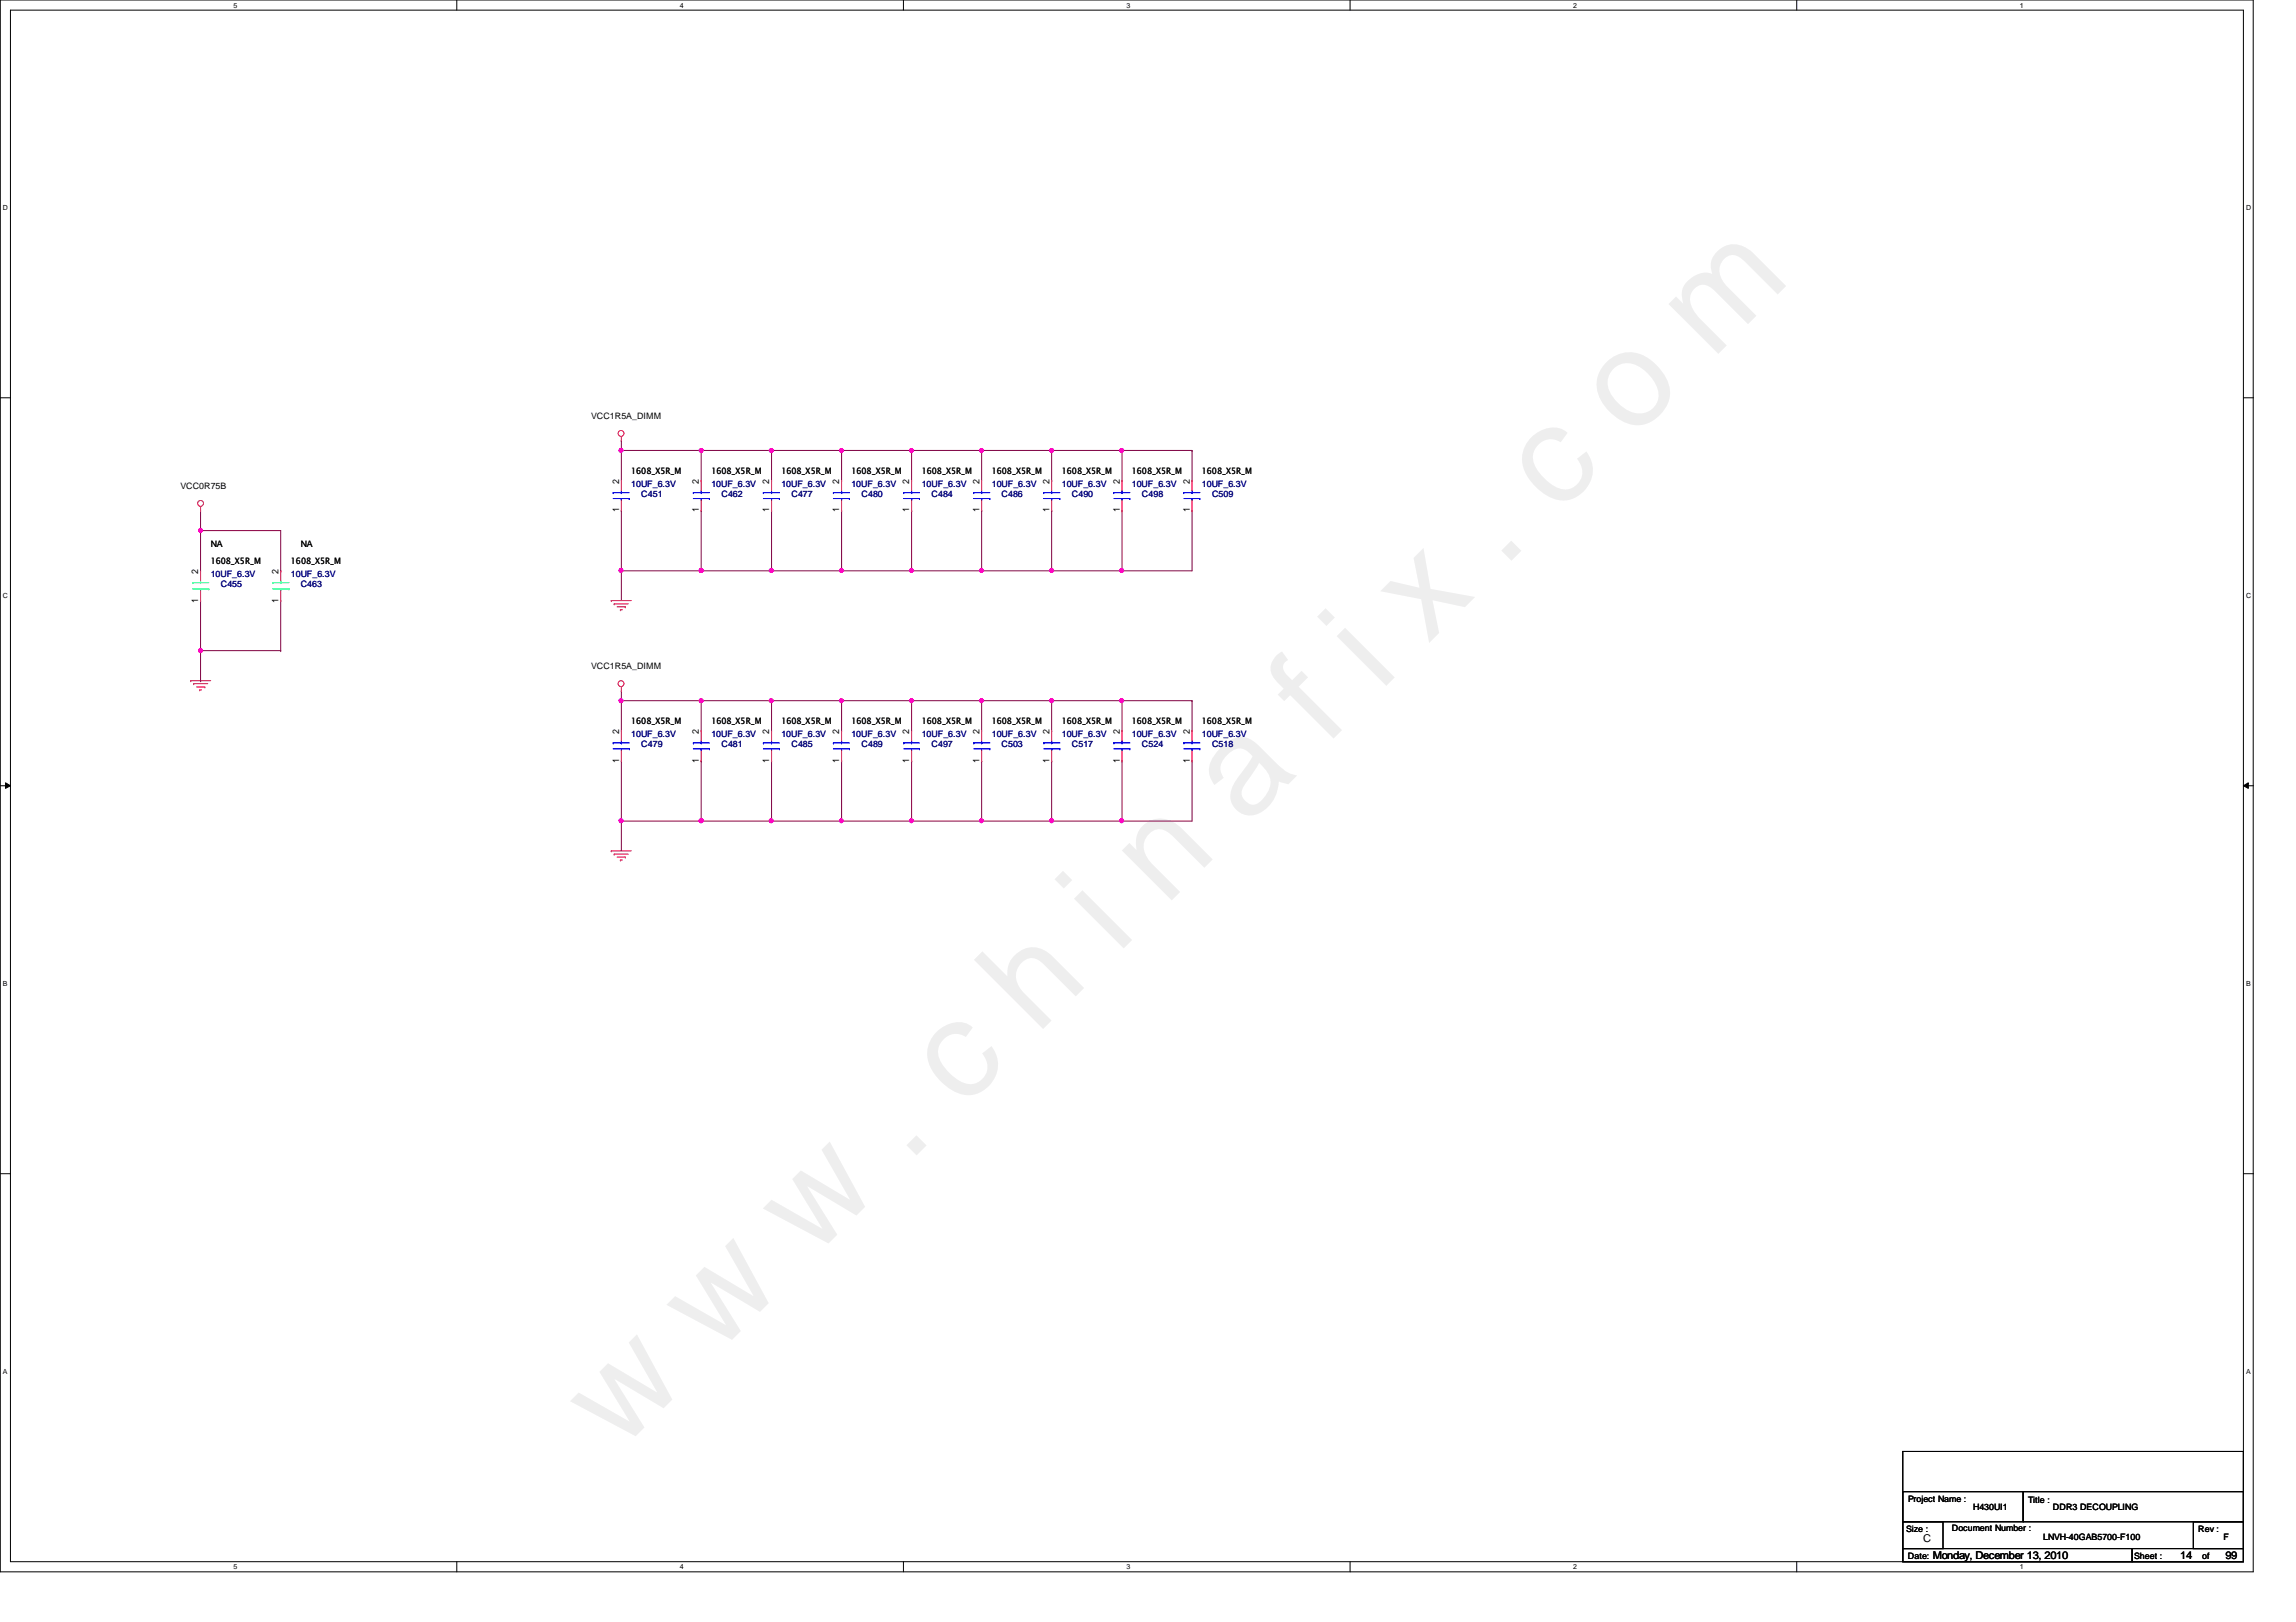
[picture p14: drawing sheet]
<svg xmlns="http://www.w3.org/2000/svg" width="297mm" height="210mm" viewBox="0 0 297 210" stroke-linecap="round" stroke-linejoin="round" font-family="sans-serif">
<defs><g id="words">
<text font-size="17.6" fill="#f0f" x="80.1" y="188" transform="rotate(-45 80.1 188)">w w w . c h i n a f i x . c o m</text>
<g font-size="1.4">
<text x="248.8" y="199.5">C</text>
<text x="250.1" y="201.7">Monday, December 13, 2010</text>
<text x="282.1" y="201.7">14</text>
<text x="287.9" y="201.7">99</text>
</g>
<g font-size="1.2">
<text x="80.1" y="62.6" transform="rotate(-90 80.1 62.6)">2</text>
<text x="90.4" y="62.6" transform="rotate(-90 90.4 62.6)">2</text>
<text x="99.5" y="62.6" transform="rotate(-90 99.5 62.6)">2</text>
<text x="108.6" y="62.6" transform="rotate(-90 108.6 62.6)">2</text>
<text x="117.6" y="62.6" transform="rotate(-90 117.6 62.6)">2</text>
<text x="126.7" y="62.6" transform="rotate(-90 126.7 62.6)">2</text>
<text x="135.8" y="62.6" transform="rotate(-90 135.8 62.6)">2</text>
<text x="144.9" y="62.6" transform="rotate(-90 144.9 62.6)">2</text>
<text x="153.9" y="62.6" transform="rotate(-90 153.9 62.6)">2</text>
<text x="80.1" y="66.3" transform="rotate(-90 80.1 66.3)">1</text>
<text x="90.4" y="66.3" transform="rotate(-90 90.4 66.3)">1</text>
<text x="99.5" y="66.3" transform="rotate(-90 99.5 66.3)">1</text>
<text x="108.6" y="66.3" transform="rotate(-90 108.6 66.3)">1</text>
<text x="117.6" y="66.3" transform="rotate(-90 117.6 66.3)">1</text>
<text x="126.7" y="66.3" transform="rotate(-90 126.7 66.3)">1</text>
<text x="135.8" y="66.3" transform="rotate(-90 135.8 66.3)">1</text>
<text x="144.9" y="66.3" transform="rotate(-90 144.9 66.3)">1</text>
<text x="153.9" y="66.3" transform="rotate(-90 153.9 66.3)">1</text>
<text x="25.7" y="78" transform="rotate(-90 25.7 78)">1</text>
<text x="25.7" y="74.3" transform="rotate(-90 25.7 74.3)">2</text>
<text x="36" y="78" transform="rotate(-90 36 78)">1</text>
<text x="36" y="74.3" transform="rotate(-90 36 74.3)">2</text>
<text x="80.1" y="95" transform="rotate(-90 80.1 95)">2</text>
<text x="90.4" y="95" transform="rotate(-90 90.4 95)">2</text>
<text x="99.5" y="95" transform="rotate(-90 99.5 95)">2</text>
<text x="108.6" y="95" transform="rotate(-90 108.6 95)">2</text>
<text x="117.6" y="95" transform="rotate(-90 117.6 95)">2</text>
<text x="126.7" y="95" transform="rotate(-90 126.7 95)">2</text>
<text x="135.8" y="95" transform="rotate(-90 135.8 95)">2</text>
<text x="144.9" y="95" transform="rotate(-90 144.9 95)">2</text>
<text x="153.9" y="95" transform="rotate(-90 153.9 95)">2</text>
<text x="80.1" y="98.7" transform="rotate(-90 80.1 98.7)">1</text>
<text x="90.4" y="98.7" transform="rotate(-90 90.4 98.7)">1</text>
<text x="99.5" y="98.7" transform="rotate(-90 99.5 98.7)">1</text>
<text x="108.6" y="98.7" transform="rotate(-90 108.6 98.7)">1</text>
<text x="117.6" y="98.7" transform="rotate(-90 117.6 98.7)">1</text>
<text x="126.7" y="98.7" transform="rotate(-90 126.7 98.7)">1</text>
<text x="135.8" y="98.7" transform="rotate(-90 135.8 98.7)">1</text>
<text x="144.9" y="98.7" transform="rotate(-90 144.9 98.7)">1</text>
<text x="153.9" y="98.7" transform="rotate(-90 153.9 98.7)">1</text>
</g>
<g font-size="1.1">
<text x="76.5" y="54.2">VCC1R5A_DIMM</text>
<text x="23.4" y="63.3">VCC0R75B</text>
<text x="81.7" y="61.3">1608_X5R_M</text>
<text x="92" y="61.3">1608_X5R_M</text>
<text x="101.1" y="61.3">1608_X5R_M</text>
<text x="110.1" y="61.3">1608_X5R_M</text>
<text x="119.2" y="61.3">1608_X5R_M</text>
<text x="128.3" y="61.3">1608_X5R_M</text>
<text x="137.4" y="61.3">1608_X5R_M</text>
<text x="146.4" y="61.3">1608_X5R_M</text>
<text x="155.5" y="61.3">1608_X5R_M</text>
<text x="27.3" y="70.8">NA</text>
<text x="38.9" y="70.8">NA</text>
<text x="27.3" y="73">1608_X5R_M</text>
<text x="37.6" y="73">1608_X5R_M</text>
<text x="76.5" y="86.6">VCC1R5A_DIMM</text>
<text x="81.7" y="93.7">1608_X5R_M</text>
<text x="92" y="93.7">1608_X5R_M</text>
<text x="101.1" y="93.7">1608_X5R_M</text>
<text x="110.1" y="93.7">1608_X5R_M</text>
<text x="119.2" y="93.7">1608_X5R_M</text>
<text x="128.3" y="93.7">1608_X5R_M</text>
<text x="137.4" y="93.7">1608_X5R_M</text>
<text x="146.4" y="93.7">1608_X5R_M</text>
<text x="155.5" y="93.7">1608_X5R_M</text>
<text x="246.8" y="194.4">Project Name :</text>
<text x="255.3" y="195.4">H430UI1</text>
<text x="262.4" y="194.5">Title :</text>
<text x="265.6" y="195.4">DDR3 DECOUPLING</text>
<text x="246.6" y="198.3">Size :</text>
<text x="246.8" y="201.8">Date:</text>
<text x="252.5" y="198.2">Document Number :</text>
<text x="264.3" y="199.3">LNVH-40GAB5700-F100</text>
<text x="276.1" y="201.8">Sheet :</text>
<text x="284.4" y="198.3">Rev :</text>
<text x="284.9" y="201.8">of</text>
<text x="287.7" y="199.3">F</text>
</g>
<g font-size="1.1" fill="#000080">
<text x="81.7" y="63">10UF_6.3V</text>
<text x="83" y="64.3">C451</text>
<text x="92" y="63">10UF_6.3V</text>
<text x="93.3" y="64.3">C462</text>
<text x="101.1" y="63">10UF_6.3V</text>
<text x="102.4" y="64.3">C477</text>
<text x="110.1" y="63">10UF_6.3V</text>
<text x="111.5" y="64.3">C480</text>
<text x="119.2" y="63">10UF_6.3V</text>
<text x="120.5" y="64.3">C484</text>
<text x="128.3" y="63">10UF_6.3V</text>
<text x="129.6" y="64.3">C486</text>
<text x="137.4" y="63">10UF_6.3V</text>
<text x="138.7" y="64.3">C490</text>
<text x="146.4" y="63">10UF_6.3V</text>
<text x="147.7" y="64.3">C498</text>
<text x="155.5" y="63">10UF_6.3V</text>
<text x="156.8" y="64.3">C509</text>
<text x="27.3" y="74.7">10UF_6.3V</text>
<text x="28.6" y="76">C455</text>
<text x="37.6" y="74.7">10UF_6.3V</text>
<text x="38.9" y="76">C463</text>
<text x="81.7" y="95.4">10UF_6.3V</text>
<text x="92" y="95.4">10UF_6.3V</text>
<text x="101.1" y="95.4">10UF_6.3V</text>
<text x="110.1" y="95.4">10UF_6.3V</text>
<text x="119.2" y="95.4">10UF_6.3V</text>
<text x="128.3" y="95.4">10UF_6.3V</text>
<text x="137.4" y="95.4">10UF_6.3V</text>
<text x="146.4" y="95.4">10UF_6.3V</text>
<text x="155.5" y="95.4">10UF_6.3V</text>
<text x="83" y="96.7">C479</text>
<text x="93.3" y="96.7">C481</text>
<text x="102.4" y="96.7">C485</text>
<text x="111.5" y="96.7">C489</text>
<text x="120.5" y="96.7">C497</text>
<text x="129.6" y="96.7">C503</text>
<text x="138.7" y="96.7">C517</text>
<text x="147.7" y="96.7">C524</text>
<text x="156.8" y="96.7">C518</text>
</g>
<g font-size=".9">
<text x="30.2" y="1">5</text>
<text x="88" y="1">4</text>
<text x="145.8" y="1">3</text>
<text x="203.5" y="1">2</text>
<text x="261.3" y="1">1</text>
<text x=".4" y="27.2">D</text>
<text x="290.6" y="27.2">D</text>
<text x=".4" y="77.3">C</text>
<text x="290.6" y="77.3">C</text>
<text x=".4" y="127.6">B</text>
<text x="290.6" y="127.6">B</text>
<text x=".4" y="177.8">A</text>
<text x="290.6" y="177.8">A</text>
<text x="30.2" y="203.1">5</text>
<text x="88" y="203.1">4</text>
<text x="145.8" y="203.1">3</text>
<text x="203.5" y="203.1">2</text>
<text x="261.3" y="203.1">1</text>
</g>
</g></defs>
<path d="M0 0h291.5v203.4h-291.5zM1.4 1.3h288.8v200.8h-288.8z" fill="none" stroke="#000" stroke-width=".13"/>
<g fill="#fff">
<path d="M30.2 .2h.5v1h-.5z"/>
<path d="M30.2 202.3h.5v1h-.5z"/>
</g>
<path d="M59.1 0v1.3M59.1 202.1v1.3" fill="none" stroke="#000" stroke-width=".13"/>
<g fill="#fff">
<path d="M88 .2h.5v1h-.5z"/>
<path d="M88 202.3h.5v1h-.5z"/>
</g>
<path d="M116.9 0v1.3M116.9 202.1v1.3" fill="none" stroke="#000" stroke-width=".13"/>
<g fill="#fff">
<path d="M145.8 .2h.5v1h-.5z"/>
<path d="M145.8 202.3h.5v1h-.5z"/>
</g>
<path d="M174.7 0v1.3M174.7 202.1v1.3" fill="none" stroke="#000" stroke-width=".13"/>
<g fill="#fff">
<path d="M203.5 .2h.5v1h-.5z"/>
<path d="M203.5 202.3h.5v1h-.5z"/>
</g>
<path d="M232.4 0v1.3M232.4 202.1v1.3" fill="none" stroke="#000" stroke-width=".13"/>
<g fill="#fff">
<path d="M261.3 .2h.5v1h-.5z"/>
<path d="M261.3 202.3h.5v1h-.5z"/>
<path d="M.4 26.4h.6v1h-.6z"/>
<path d="M290.6 26.4h.6v1h-.6z"/>
<path d="M.4 76.5h.6v1.1h-.6z"/>
<path d="M290.6 76.5h.6v1.1h-.6z"/>
</g>
<path d="M0 51.5h1.4M290.2 51.5h1.3" fill="none" stroke="#000" stroke-width=".13"/>
<g fill="#fff">
<path d="M.4 126.7h.6v1.1h-.6z"/>
<path d="M290.6 126.7h.6v1.1h-.6z"/>
</g>
<path d="M0 101.7h1.4M.7 101.3l.7 .4-.7 .3zM290.2 101.7l.7-.4v.7zM290.2 101.7h1.3" fill="none" stroke="#000" stroke-width=".13"/>
<path d="M.7 101.3l.7 .4-.7 .3zM290.2 101.7l.7-.4v.7z" fill="#000"/>
<g fill="#fff">
<path d="M.4 177h.5v1h-.5z"/>
<path d="M290.6 177h.5v1h-.5z"/>
</g>
<path d="M0 151.9h1.4M290.2 151.9h1.3" fill="none" stroke="#000" stroke-width=".13"/>
<path d="M25.9 68.7h.1M25.9 66.1v2.6M25.9 68.7h10.4" fill="none" stroke="#800040" stroke-width=".13"/>
<circle cx="25.9" cy="68.6" r=".25" fill="#f0f"/>
<circle cx="25.9" cy="68.6" r=".25" fill="none" stroke="#f0f" stroke-width=".13"/>
<path d="M36.3 73.9h.1M36.3 68.7v5.2M36.3 77.7v6.5M25.9 84.2h.1M25.9 84.2h10.4M36.3 84.2h.1" fill="none" stroke="#800040" stroke-width=".13"/>
<circle cx="25.9" cy="84.2" r=".26" fill="#f0f"/>
<circle cx="25.9" cy="84.2" r=".26" fill="none" stroke="#f0f" stroke-width=".13"/>
<path d="M25.9 77.7h.1M25.9 68.7h.1M25.9 68.7v5.2M25.9 77.7v10.4M25.9 88.1h.1" fill="none" stroke="#800040" stroke-width=".13"/>
<g fill="none" stroke="#f00" stroke-width=".13">
<path d="M25.9 66.1h.1M25.9 77.7h.1M25.9 73.9h.1M25.9 65.6v.5M25.9 73.9v1.2M25.9 76.5v1.2M36.3 77.7h.1M36.3 73.9h.1M36.3 73.9v1.2M36.3 76.5v1.2M24.7 88.1h.1M24.7 88.1h2.6"/>
<path d="M25.1 88.5h.1M25.1 88.5h1.8M25.4 88.9h1.1M25.8 89.3h.1M25.8 89.3h.3M26.5 88.9h.1"/>
<circle cx="25.9" cy="65.1" r=".38"/>
</g>
<path d="M246.2 196.9h5.2v3.5h-5.2zM246.2 193h15.5v3.9h-15.5zM246.2 187.8h44v14.3h-44zM261.7 193h28.5v3.9h-28.5zM283.8 196.9h6.4v3.5h-6.4zM246.2 200.4h29.6v1.7h-29.6zM275.8 200.4h14.4v1.7h-14.4z" fill="none" stroke="#000" stroke-width=".13"/>
<g fill="none" stroke="#00ff80" stroke-width=".13">
<path d="M24.9 75.4h.1M24.9 75.4h2.1M24.9 76.2h2.1M25.9 76.2h.1M25.9 75.4h.1M25.9 75.1v.3M25.9 76.2v.3M27 76.2h.1M35.3 75.4h.1M35.3 75.4h2.1M35.3 76.2h2.1M36.3 76.2h.1"/>
<path d="M36.3 75.4h.1M36.3 75.1v.3M36.3 76.2v.3M37.4 76.2h.1"/>
</g>
<circle cx="25.9" cy="68.6" r=".25" fill="#f0f"/>
<circle cx="25.9" cy="68.6" r=".25" fill="none" stroke="#f0f" stroke-width=".13"/>
<circle cx="25.9" cy="84.2" r=".26" fill="#f0f"/>
<circle cx="25.9" cy="84.2" r=".26" fill="none" stroke="#f0f" stroke-width=".13"/>
<use href="#words"/>
</svg>
